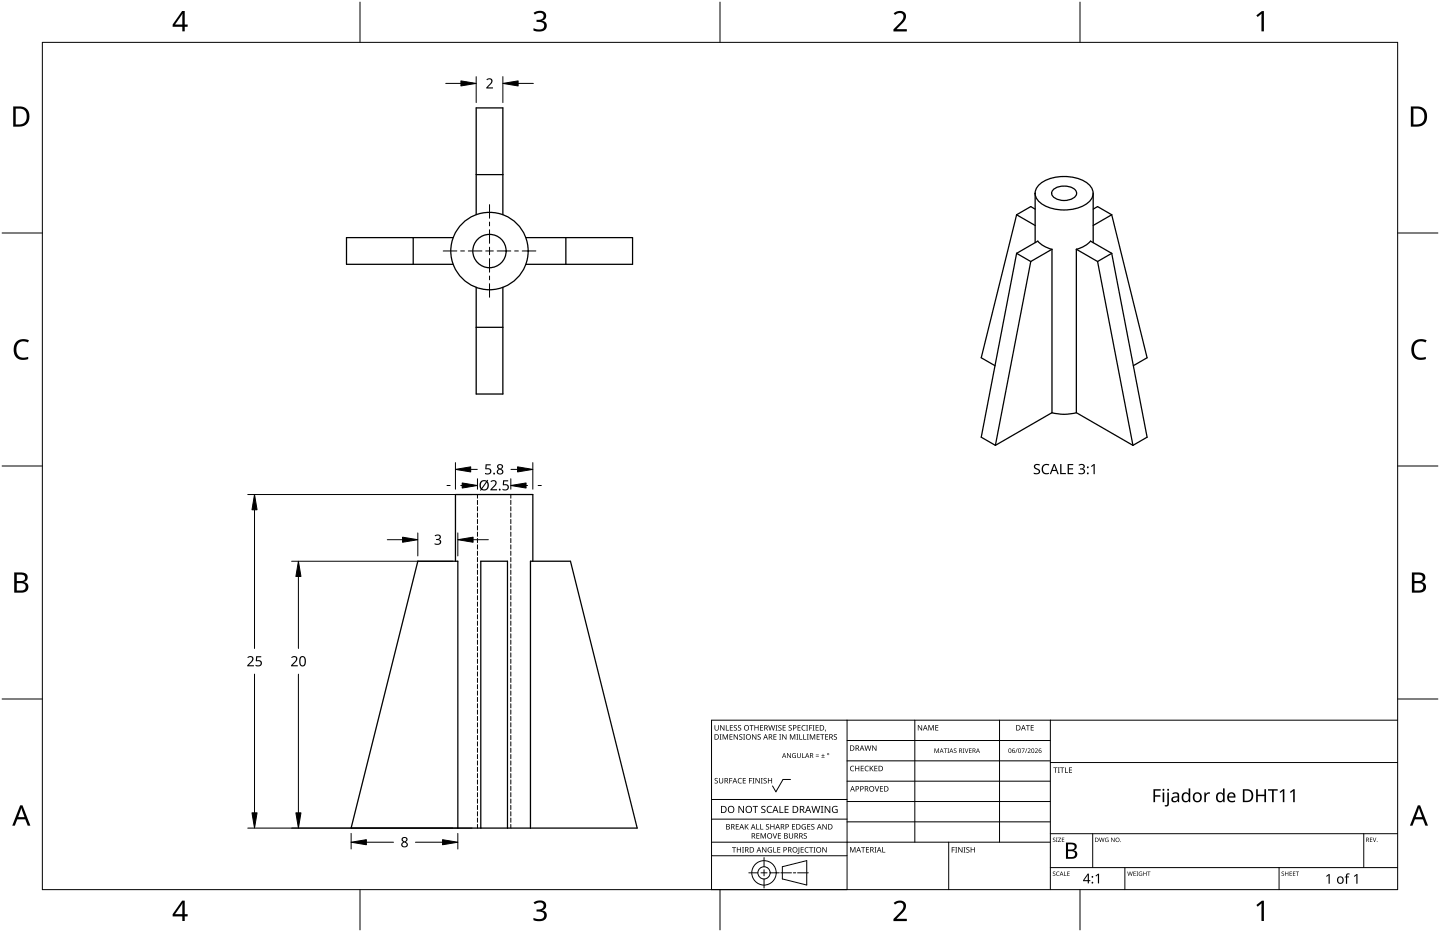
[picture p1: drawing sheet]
<svg xmlns="http://www.w3.org/2000/svg" width="432mm" height="279mm" viewBox="0 0 432 279" stroke-linecap="round" stroke-linejoin="round" font-family="sans-serif">
<g fill="none" stroke="#000" stroke-width=".3">
<path d="M143.2 148.3v1.1M143.2 150v1.3M143.2 151.9v1.3M143.2 153.8v1.3M143.2 155.7v1.3M143.2 157.6v1.3M143.2 159.5v1.3M153.2 148.3v1.1M153.2 150v1.3M153.2 151.9v1.3M153.2 153.8v1.3M153.2 155.7v1.3"/>
<path d="M153.2 157.6v1.3M153.2 159.5v1.3M143.2 161.4v1.3M143.2 163.3v1.3M143.2 165.2v1.3M143.2 167.1v1.3M143.2 169v1.3M143.2 170.9v1.3M143.2 172.9v1.2M143.2 174.8v1.2M143.2 176.7v1.2M143.2 178.6v1.2"/>
<path d="M153.2 161.4v1.3M153.2 163.3v1.3M153.2 165.2v1.3M153.2 167.1v1.3M153.2 169v1.3M153.2 170.9v1.3M153.2 172.9v1.2M153.2 174.8v1.2M153.2 176.7v1.2M153.2 178.6v1.2M143.2 180.5v1.2M143.2 182.4v1.2"/>
<path d="M143.2 184.3v1.3M143.2 186.2v1.3M143.2 188.1v1.3M143.2 190v1.3M143.2 191.9v1.3M143.2 193.8v1.3M143.2 195.7v1.3M143.2 197.6v1.3M143.2 199.5v1.3M153.2 180.5v1.2M153.2 182.4v1.2M153.2 184.3v1.3"/>
<path d="M153.2 186.2v1.3M153.2 188.1v1.3M153.2 190v1.3M153.2 191.9v1.3M153.2 193.8v1.3M153.2 195.7v1.3M153.2 197.6v1.3M153.2 199.5v1.3M143.2 201.4v1.3M143.2 203.3v1.3M143.2 205.2v1.3M143.2 207.1v1.3"/>
<path d="M143.2 209v1.3M143.2 211v1.2M143.2 212.9v1.2M143.2 214.8v1.2M143.2 216.7v1.2M143.2 218.6v1.2M153.2 201.4v1.3M153.2 203.3v1.3M153.2 205.2v1.3M153.2 207.1v1.3M153.2 209v1.3M153.2 211v1.2"/>
<path d="M153.2 212.9v1.2M153.2 214.8v1.2M153.2 216.7v1.2M153.2 218.6v1.2M143.2 220.5v1.2M143.2 222.4v1.3M143.2 224.3v1.3M143.2 226.2v1.3M143.2 228.1v1.3M143.2 230v1.3M143.2 231.9v1.3M143.2 233.8v1.3"/>
<path d="M143.2 235.7v1.3M143.2 237.6v1.3M143.2 239.5v1.3M153.2 220.5v1.2M153.2 222.4v1.3M153.2 224.3v1.3M153.2 226.2v1.3M153.2 228.1v1.3M153.2 230v1.3M153.2 231.9v1.3M153.2 233.8v1.3M153.2 235.7v1.3"/>
<path d="M153.2 237.6v1.3M153.2 239.5v1.3M143.2 241.4v1.3M143.2 243.3v1.3M143.2 245.2v1.3M143.2 247.1v1.2M153.2 241.4v1.3M153.2 243.3v1.3M153.2 245.2v1.3M153.2 247.1v1.2"/>
</g>
<g fill="none" stroke="#000" stroke-width=".38">
<path d="M150.8 52.3h-8M310.4 57.9v14.8M311.8 55.2a12.8 12.8 0 0 1 14.6 0 3.5 3.5 0 0 1-.7 6 13 13 0 0 1-13.9-.5 3.4 3.4 0 0 1 0-5.5zM315.7 57a5.4 5.4 0 0 1 6.8 0 1.66 1.66 0 0 1-1.1 2.6 5 5 0 0 1-6-1.2l-.1-.4zM327.8 57.9v14.8M123.9 71.2v8M135.9 71.2h-32v8h32M142.8 64.3v-32h8v32M157.7 71.2h32v8h-32M169.7 71.2v8M304.8 64.4l-10.6 42.9 4.2 2.3M304.8 64.4l5.6 3.2"/>
<path d="M304.8 76l4.3 2.4M304.8 76l-10.6 55.1 4.3 2.4M309.1 78.4l-10.6 55.1M310.4 62.7l-1.3-.8-4.3 2.5M311.2 72.3l1.4 1.2 2.8 1.3M311.2 72.3l-6.4 3.7M315.4 74.7v49l-16.9 9.8M315.4 74.7l-6.3 3.7M322.8 74.7l6.3 3.7M322.8 74.7v49l16.9 9.8M327 72.3l-1.4 1.2-2.9 1.3M327 72.3l6.4 3.7"/>
<path d="M327.8 62.7l1.3-.8 4.3 2.5M329.1 78.4l10.6 55.1M333.4 64.4l10.6 42.9-4.2 2.3M333.4 76l10.6 55.1-4.3 2.4M333.4 76l-4.3 2.4M333.4 64.4l-5.6 3.2M142.8 98.1h8M150.8 86.1v32h-8v-32M315.4 123.7l1.2 .3a14.8 14.8 0 0 0 6.1-.3M136.6 168.3v-20h23.2v20M137.3 248.3v-80h-12l-20 80h85.8l-20-80h-12v80M152.2 248.3v-80h-8v80"/>
<circle cx="146.8" cy="75.2" r="5"/>
<circle cx="146.8" cy="75.2" r="11.6"/>
</g>
<path d="M12.7 12.7h406.4v254h-406.4z" fill="none" stroke="#000" stroke-width=".3"/>
<path d="M107.9 .6v12.1M215.9 .6v12.1M323.8 .6v12.1M.6 69.9h12.1M419.1 69.9h12.1M.6 139.7h12.1M419.1 139.7h12.1M.6 209.6h12.1M419.1 209.6h12.1M107.9 266.7v12.1M215.9 266.7v12.1M323.8 266.7v12.1" fill="none" stroke="#000" stroke-width=".3"/>
<g fill="#000">
<path d="M160 3.9a2.36 2.36 0 0 1 3.7 .5 1.49 1.49 0 0 1-1.2 1.8 1.62 1.62 0 0 1 1.5 1.8 1.62 1.62 0 0 1-1.8 1.4l-2.2-.3v-.7a2.16 2.16 0 0 0 3.2-.5 1.23 1.23 0 0 0-1.7-1.3h-.6v-.7a1.55 1.55 0 0 0 2.1-1.1 1.51 1.51 0 0 0-2.6-.4zM268 4a2.07 2.07 0 0 1 2.1-.8 2.07 2.07 0 0 1 1.6 1.7 4 4 0 0 1-1.6 2.6l-1.2 1.2h3v.7h-4v-.6l1.6-1.6a2.6 2.6 0 0 0 1.2-2.9 1.64 1.64 0 0 0-2.3 .2zM376.7 4.6l1.7-1.3h.6v6.1h-.7v-5.3l-1.2 1zM4.9 102.5a3.4 3.4 0 0 1 3.8-.5l-.3 .7a2.3 2.3 0 0 0-2.7 .1 2.3 2.3 0 0 0-.8 2.5 2.15 2.15 0 0 0 3.2 1.8l.4-.1v.7a3 3 0 0 1-3.5-.4 3 3 0 0 1-.8-3.4zM424 102.5a3.4 3.4 0 0 1 3.8-.5l-.3 .7-1.6-.4a2.55 2.55 0 0 0-1.9 2.4 2.55 2.55 0 0 0 1.6 2.5l2-.2v.7a3 3 0 0 1-3.5-.4 3 3 0 0 1-.8-3.4zM160 270.6a2.36 2.36 0 0 1 3.7 .5 1.49 1.49 0 0 1-1.2 1.8 1.62 1.62 0 0 1 1.5 1.8 1.62 1.62 0 0 1-1.8 1.4l-2.2-.3v-.7a2.16 2.16 0 0 0 3.2-.5 1.23 1.23 0 0 0-1.7-1.3h-.6v-.7a1.55 1.55 0 0 0 2.1-1.1 1.51 1.51 0 0 0-2.6-.4zM268 270.7a2.07 2.07 0 0 1 2.1-.8 2.07 2.07 0 0 1 1.6 1.7 4 4 0 0 1-1.6 2.6l-1.2 1.2h3v.7h-4v-.6l1.6-1.6a2.6 2.6 0 0 0 1.2-2.9 1.64 1.64 0 0 0-2.3 .2zM376.7 271.3l1.7-1.3h.6v6.1h-.7v-5.3l-1.2 1z"/>
<path d="M54.6 3.3h.8v4.1h.9v.6h-.9v1.4h-.7v-1.4h-2.9v-.6zM54.7 4.1l-2.2 3.3h2.2z"/>
<path d="M4 31.9h1.8a3 3 0 0 1 3 3.1 3 3 0 0 1-3.1 3h-1.7zM4.7 32.6v4.7h.9a2.43 2.43 0 0 0 2.4-1.9 2.43 2.43 0 0 0-1.5-2.8z"/>
<path d="M423.1 31.9h1.8a3 3 0 0 1 3 3.1 3 3 0 0 1-3.1 3h-1.7zM423.8 32.6v4.7h.9a2.43 2.43 0 0 0 2.4-1.9 2.43 2.43 0 0 0-1.5-2.8z"/>
<path d="M4.3 171.6h1.7a1.71 1.71 0 0 1 2.3 1.8 1.39 1.39 0 0 1-1.1 1.1 1.64 1.64 0 0 1 1.3 2 1.64 1.64 0 0 1-2.1 1.2h-2.1zM5 174.8v2.2h1.3a1.15 1.15 0 0 0 1.4-1.1 1.15 1.15 0 0 0-1.5-1.1zM5 172.3v1.9h1.2a1.04 1.04 0 0 0 1.3-1.1 1.04 1.04 0 0 0-1.5-.8z"/>
<path d="M423.4 171.6h1.7a1.71 1.71 0 0 1 2.3 1.8 1.39 1.39 0 0 1-1.1 1.1 1.64 1.64 0 0 1 1.3 2 1.64 1.64 0 0 1-2.1 1.2h-2.1zM424.1 174.8v2.2h1.3a1.15 1.15 0 0 0 1.4-1.1 1.15 1.15 0 0 0-1.5-1.1zM424.1 172.3v1.9h1.2a1.04 1.04 0 0 0 1.3-1.1 1.04 1.04 0 0 0-1.5-.8z"/>
<path d="M6 241.4h.7l2.4 6.1h-.8l-.7-1.9h-2.4l-.7 1.9h-.8zM6.4 242.2l-1 2.8h2z"/>
<path d="M425.1 241.4h.7l2.4 6.1h-.8l-.7-1.9h-2.4l-.7 1.9h-.8zM425.5 242.2l-1 2.8h2z"/>
<path d="M54.6 270h.8v4.1h.9v.6h-.9v1.4h-.7v-1.4h-2.9v-.6zM54.7 270.8l-2.2 3.3h2.2z"/>
</g>
<g fill="none" stroke="#000" stroke-width=".3">
<path d="M254 215.9v50.8h-40.6v-50.8h205.7M274.3 215.9v36.6M299.7 215.9v36.6M315 215.9v50.8M213.4 239.7h40.6M237 233.7h-2.2l-2.1 3.7-1.1-1.8M254 222h61M254 228.1h61M254 234.2h61M315 228.6h104.1M213.4 256.5h40.6M213.4 252.5h101.6"/>
<path d="M213.4 245.6h40.6M229.1 257.1v2.7M234.6 259.8l7.3-1.8v7.3l-7.3-1.8zM254 240.3h61M254 246.4h61M284.5 252.5v14.2M315 249.9h104.1M327.7 249.9v10.2M408.9 249.9v10.2M224.5 261.7h2.8M228.2 261.7h1.8M229.1 260.7v1.9"/>
<path d="M229.1 263.5v2.7M230.9 261.7h2.8M234.1 261.7h3.2M237.9 261.7h.7M239.2 261.7h3.2M315 260.1h104.1M337.3 260.1v6.6M383.5 260.1v6.6"/>
<circle cx="229.1" cy="261.7" r="3.7"/>
<circle cx="229.1" cy="261.7" r="1.83"/>
</g>
<g fill="#000">
<path d="M214.3 217.4h.2v1a.42 .42 0 0 0 .4 .5 .42 .42 0 0 0 .4-.5v-1h.2v1a.62 .62 0 0 1-.6 .6 .62 .62 0 0 1-.6-.6zM215.9 217.4h.3l.8 1.3v-1.3h.2v1.6h-.2l-.9-1.3v1.3h-.2zM217.7 217.4h.2v1.4h.7v.2h-.9zM218.9 217.4h.9v.2h-.7v.5h.6v.1h-.6v.6h.7v.2h-.9zM220.1 217.5l.6-.1 .3 .1-.1 .1a.38 .38 0 0 0-.5-.1 .38 .38 0 0 0-.1 .5 .38 .38 0 0 0 .4 .2 .51 .51 0 0 1 .1 .8 .51 .51 0 0 1-.8-.2h.1a.41 .41 0 0 0 .6 .1 .41 .41 0 0 0 .1-.6 .41 .41 0 0 0-.5-.1zM221.4 217.5l.5-.1 .3 .1v.1a.38 .38 0 0 0-.5-.1 .38 .38 0 0 0-.2 .5 .38 .38 0 0 0 .5 .2 .51 .51 0 0 1 .1 .8 .51 .51 0 0 1-.8-.2h.1a.41 .41 0 0 0 .5 .1 .41 .41 0 0 0 .1-.6 .41 .41 0 0 0-.5-.1zM224.8 217.4h1.2v.2h-.5v1.4h-.2v-1.4h-.5zM226.2 217.4h.2v.7h.9v-.7h.2v1.6h-.2v-.7h-.9v.7h-.2zM227.9 217.4h.9v.2h-.7v.5h.7v.1h-.7v.6h.7v.2h-.9zM230.4 217.4h.2l.3 1.4 .4-1.4h.2l.4 1.4 .3-1.4h.2l-.4 1.6h-.2l-.4-1.4-.4 1.4h-.2zM232.6 217.4h.5l-.2 .2v1.2l.2 .2h-.5l.1-.2v-1.2zM233.4 217.5l.6-.1 .3 .1v.1a.38 .38 0 0 0-.5-.1 .38 .38 0 0 0-.2 .5 .38 .38 0 0 0 .5 .2 .51 .51 0 0 1 .1 .8 .51 .51 0 0 1-.9-.2h.2a.41 .41 0 0 0 .5 .1 .41 .41 0 0 0 .1-.6 .41 .41 0 0 0-.5-.1z"/>
<path d="M234.7 217.4h.9v.2h-.7v.5h.7v.1h-.7v.6h.7v.2h-.9zM236.5 217.5l.6-.1 .3 .1v.1a.38 .38 0 0 0-.5-.1 .38 .38 0 0 0-.2 .5 .38 .38 0 0 0 .5 .2 .51 .51 0 0 1 .1 .8 .51 .51 0 0 1-.9-.2h.2a.41 .41 0 0 0 .5 .1 .41 .41 0 0 0 .1-.6 .41 .41 0 0 0-.5-.1zM239.2 217.4h.9v.2h-.7v.5h.6v.1h-.6v.6h.7v.2h-.9zM240.5 217.6l.6-.2 .5 .1-.1 .1a.65 .65 0 0 0-1 .6 .65 .65 0 0 0 1 .6 .77 .77 0 0 1-1.1-.1 .77 .77 0 0 1 .1-1.1zM241.7 217.4h.6l-.2 .2v1.2l.2 .2h-.6l.2-.2v-1.2zM242.6 217.4h.9v.2h-.7v.5h.7v.2h-.7v.7h-.2zM243.7 217.4h.6l-.2 .2v1.2l.2 .2h-.6l.2-.2v-1.2zM244.6 217.4h.9v.2h-.7v.5h.6v.1h-.6v.6h.7v.2h-.9zM247.5 218.7l.2 .1-.3 .5zM275.2 217.4h.3l.8 1.3v-1.3h.2v1.6h-.2l-.9-1.4v1.4h-.2zM278.4 217.4h.3l.5 1.3 .5-1.3h.3v1.6h-.2v-1.4l-.7 1.4-.5-1.4v1.4h-.2zM280.5 217.4h.9v.1h-.7v.6h.6v.1h-.6v.6h.7v.2h-.9z"/>
<path d="M307.6 217.4h1.2v.1h-.5v1.5h-.2v-1.5h-.5zM309.1 217.4h.9v.1h-.7v.6h.6v.1h-.6v.6h.7v.2h-.9zM214.4 233.4l.5-.2 .3 .1v.2a.38 .38 0 0 0-.5-.2 .38 .38 0 0 0-.2 .5 .38 .38 0 0 0 .5 .2l.3 .3-.2 .5-.6 .1-.2-.1 .1-.2a.41 .41 0 0 0 .5 .1 .41 .41 0 0 0 .1-.5 .41 .41 0 0 0-.5-.2zM215.8 220.1h.6l-.2 .2v1.3l.2 .1h-.6l.2-.1v-1.3zM215.6 233.2h.2v1.1a.42 .42 0 0 0 .4 .4 .42 .42 0 0 0 .4-.4v-1.1h.2v1.1a.62 .62 0 0 1-.6 .6 .62 .62 0 0 1-.6-.6zM216.7 220.1h.3l.5 1.3 .5-1.3h.3v1.6h-.2v-1.4l-.7 1.4-.5-1.4v1.4h-.2zM218.7 233.2h.9v.2h-.7v.6h.6v.2h-.6v.7h-.2zM218.7 220.1h1v.2h-.7v.5h.6v.2h-.6v.6h.7v.1h-1zM220 220.1h.2l.9 1.4v-1.4h.2v1.6h-.2l-.9-1.3v1.3h-.2zM221.4 233.4l.6-.2 .5 .1-.1 .2a.66 .66 0 0 0-1 .6 .66 .66 0 0 0 1 .5 .77 .77 0 0 1-1.1-.1 .77 .77 0 0 1 .1-1.1zM221.7 220.3l.6-.2 .3 .1-.1 .2a.38 .38 0 0 0-.5-.2 .38 .38 0 0 0-.1 .5 .38 .38 0 0 0 .5 .2l.2 .3-.1 .4-.7 .1h-.2l.1-.2a.41 .41 0 0 0 .6 .1 .41 .41 0 0 0 .1-.5 .41 .41 0 0 0-.5-.2zM222.8 220.1h.6l-.2 .2v1.3l.2 .1h-.6l.2-.1v-1.3z"/>
<path d="M222.7 233.2h.9v.2h-.7v.5h.7v.2h-.7v.6h.7v.2h-.9zM224.6 233.2h.9v.2h-.7v.6h.7v.2h-.7v.7h-.2zM225.6 233.2h.6l-.2 .2v1.3l.2 .2h-.6l.2-.2v-1.3zM225.5 220.1h.3l.8 1.4v-1.4h.2v1.6h-.2l-.9-1.3v1.3h-.2zM226.5 233.2h.3l.8 1.4v-1.4h.2v1.7h-.2l-.9-1.4v1.4h-.2zM227.2 220.3l.6-.2 .3 .1v.2a.38 .38 0 0 0-.5-.2 .38 .38 0 0 0-.2 .5 .38 .38 0 0 0 .5 .2l.2 .3-.1 .4-.7 .1h-.2l.1-.2a.41 .41 0 0 0 .6 .1 .41 .41 0 0 0 .1-.5 .41 .41 0 0 0-.5-.2zM228.1 233.2h.6l-.2 .2v1.3l.2 .2h-.6l.2-.2v-1.3zM229 233.4l.6-.2 .3 .1-.1 .2a.38 .38 0 0 0-.5-.2 .38 .38 0 0 0-.1 .5 .38 .38 0 0 0 .5 .2l.2 .3-.1 .5-.7 .1-.2-.1 .1-.2a.41 .41 0 0 0 .6 .1 .41 .41 0 0 0 .1-.5 .41 .41 0 0 0-.5-.2zM230.3 233.2h.2v.7h.8v-.7h.2v1.7h-.2v-.8h-.8v.8h-.2zM231.9 220.1h.9v.2h-.7v.5h.7v.2h-.7v.6h.7v.1h-.9zM233.7 220.1h.5l-.2 .2v1.3l.2 .1h-.5l.1-.1v-1.3zM234.6 220.1h.2l.9 1.4-.1-1.4h.2v1.6h-.2l-.9-1.3v1.3h-.1z"/>
<path d="M236 225.8h.2l.8 1.2v-1.2h.2v1.4h-.3l-.7-1.2v1.2h-.2zM236.9 220.1h.3l.5 1.3 .5-1.3h.3v1.6h-.2v-1.4l-.7 1.4-.6-1.4 .1 1.4h-.2zM237.7 226l.5-.2h.5l-.2 .2a.6 .6 0 0 0-.8 .5 .6 .6 0 0 0 .8 .6v-.5l-.3-.1h.5v.7a.8 .8 0 0 1-1.1-.2 .8 .8 0 0 1 .1-1zM238.8 220.1h.6l-.2 .2v1.3l.2 .1h-.6l.2-.1v-1.3zM239.7 220.1h.2v1.5h.7v.1h-.9zM239 225.8h.2v.9a.38 .38 0 0 0 .4 .4 .38 .38 0 0 0 .4-.4v-.9h.1v.9a.56 .56 0 0 1-.5 .5 .56 .56 0 0 1-.6-.5zM240.5 225.8h.2v1.3h.6v.1h-.8zM240.9 220.1h.2v1.5h.7v.1h-.9zM241.9 220.1h.6l-.2 .2v1.3l.2 .1h-.6l.2-.1v-1.3zM242.8 220.1h.3l.5 1.3 .6-1.3h.3v1.6h-.3l.1-1.4-.8 1.4-.5-1.4v1.4h-.2zM244.6 226.6l1 .2zM244.6 226.2l1 .2z"/>
<path d="M244.9 220.1h.9v.2h-.7v.5h.7v.2h-.7v.6h.7v.1h-.9zM246.3 227.1l1 .1zM246 220.1h1.2v.2h-.5v1.4h-.2v-1.4h-.5zM246.7 226l.2 .4h.4l-.4 .2v.4l-.2-.4h-.4l.4-.2zM247.4 220.1h.9v.2h-.7v.5h.7v.2h-.7v.6h.7v.1h-.9zM250.1 220.3l.5-.2 .4 .1-.1 .2a.38 .38 0 0 0-.5-.2 .38 .38 0 0 0-.2 .5 .38 .38 0 0 0 .5 .2l.3 .3-.1 .4-.7 .1h-.2l.1-.2a.41 .41 0 0 0 .5 .1 .41 .41 0 0 0 .2-.5 .41 .41 0 0 0-.6-.2zM255.1 229.8l.6-.2 .4 .1-.1 .1a.66 .66 0 0 0-.9 .6 .66 .66 0 0 0 1 .6 .77 .77 0 0 1-1.1-.1 .77 .77 0 0 1 .1-1.1zM256.4 229.6h.2v.7h.9v-.7h.2v1.6h-.2v-.8h-.9v.8h-.2zM258.1 229.6h.9v.2h-.7v.5h.7v.1h-.7v.6h.7v.2h-.9zM259.5 229.8l.6-.2 .4 .1-.1 .1a.66 .66 0 0 0-.9 .6 .66 .66 0 0 0 .9 .6 .77 .77 0 0 1-1.1-.1 .77 .77 0 0 1 .2-1.1zM259.2 223.5h.2l.4 1.3 .3-1.3h.3l.3 1.3 .4-1.3h.2l-.5 1.6h-.2l-.4-1.4-.3 1.4h-.2zM260.8 229.6h.2v.8l.7-.8h.3l-.7 .7 .7 .9h-.3l-.5-.8-.2 .8h-.2z"/>
<path d="M262.3 235.7h.2l.5 1.4 .4-1.4h.2l-.5 1.6h-.2zM261.5 223.5h.3l.8 1.3v-1.3h.2v1.6h-.2l-.9-1.4v1.4h-.2zM262.2 229.6h.9v.2h-.7v.5h.7v.1h-.7v.6h.7v.2h-.9zM263.9 235.7h.9v.2h-.7v.5h.6v.1h-.6v.6h.7v.2h-.9zM280.2 224.4h.3l.4 1.1 .4-1.1h.3v1.3h-.2v-1.2l-.6 1.2-.4-1.2v1.2h-.2zM283 224.4h1l-.4 .1v1.2h-.2v-1.2zM284.1 224.4h.5l-.2 1.2 .2 .1h-.5l.2-.1zM286.1 224.5l.4-.2 .3 .3a.33 .33 0 0 0-.5-.1 .33 .33 0 0 0-.1 .4 .33 .33 0 0 0 .5 .2l.1 .2-.1 .3-.6 .1-.1-.2a.33 .33 0 0 0 .5 .2 .33 .33 0 0 0 0-.5l-.5-.3zM288.7 224.4h.5l-.2 1.2 .2 .1h-.5l.1-.1zM289.3 224.4h.1l.4 1.1 .4-1.1h.2l-.5 1.3h-.2zM290.6 224.4h.7l-.5 .1v.4h.5l-.5 .2v.5l.5 .1h-.7zM305 224.4h.1l-.6 1.3z"/>
<path d="M306.3 224.4h1l-.6 1.3h-.2l.6-1.2zM307.9 224.4h.1l-.6 1.3zM308.2 224.5a.49 .49 0 0 1 .8 .1 .49 .49 0 0 1-.4 .7l-.2 .3 .6 .1h-.9l.4-.5a.37 .37 0 0 0 .4-.5 .37 .37 0 0 0-.6-.1zM310.3 224.5a.49 .49 0 0 1 .8 .1 .49 .49 0 0 1-.3 .7l-.3 .3 .7 .1h-.9l.4-.5a.37 .37 0 0 0 .4-.5 .37 .37 0 0 0-.7-.1zM315.9 230.1h1.2v.1h-.5v1.5h-.2v-1.5h-.5zM317.2 230.1h.6l-.2 .1v1.3l.2 .2h-.6l.2-.2v-1.3zM317.9 230.1h1.2v.1h-.5v1.5h-.2v-1.5h-.5zM319.4 230.1h.2v1.4h.7v.2h-.9zM320.5 230.1h.9v.1h-.7v.6h.7v.1h-.7v.6h.7v.2h-.9zM361.1 237.6h.4l.1 .5 .5-.5 .7-.1v.5h-.7l-.4 .4-.1 2.1h-.5zM219.5 254h1.2v.1h-.5v1.5h-.2v-1.5h-.5zM220.6 247.1h.9v.1h-.7v.5h.7v.2h-.7v.6h.7v.2h-.9z"/>
<path d="M221 254h.2v.6h.8v-.6h.2v1.6h-.2v-.8h-.8v.8h-.2zM221.4 241.6h.3l1.2 1.8-.1-1.8h.3v2.1h-.3l-1.1-1.7v1.7h-.3zM222.5 254h.6l-.2 .1v1.3l.2 .2h-.6l.2-.2v-1.3zM223.3 247.1h.2v.8l.8-.8h.2l-.6 .7 .6 .9h-.2l-.6-.8-.2 .8h-.2zM225.7 241.6h1.6v.2h-.7v1.9h-.2v-1.9h-.7zM226.8 247.1h.2v1.4h.7v.2h-.9zM226.8 249.8h.9v.2h-.7v.5h.7v.1h-.7v.6h.7v.2h-.9zM228 247.1h.2v1.4h.7v.2h-.9zM228.1 249.8h.3l.5 1.3 .5-1.3h.3v1.6h-.2v-1.4l-.7 1.4-.5-1.4v1.4h-.2zM228.4 241.8l.4-.2 .7 .1-.2 .2a.44 .44 0 0 0-.8 .1 .44 .44 0 0 0 .6 .6h.1a.66 .66 0 0 1 .3 1 .66 .66 0 0 1-1 .1l-.3-.1v-.2l.3 .1a.47 .47 0 0 0 .8-.3 .47 .47 0 0 0-.6-.5l-.4-.4zM228.5 254h.3l.8 1.3v-1.3h.2v1.6h-.2l-.9-1.4v1.4h-.2zM229.7 247.2l.6-.2 .3 .1v.2a.38 .38 0 0 0-.5-.1 .38 .38 0 0 0-.2 .4 .38 .38 0 0 0 .5 .2l.3 .3-.2 .5-.7 .1-.2-.1 .2-.1a.41 .41 0 0 0 .5 0 .41 .41 0 0 0 .1-.5 .41 .41 0 0 0-.5-.2z"/>
<path d="M230.2 241.9l.5-.3 .8 .1-.1 .2-.5-.1a.86 .86 0 0 0-.7 1.1 .86 .86 0 0 0 1.2 .5v.3a1.1 1.1 0 0 1-1.4-.4 1.1 1.1 0 0 1 .2-1.4zM230.4 254.2l.7-.3 .4 .1-.1 .2a.67 .67 0 0 0-1 .5 .67 .67 0 0 0 .9 .7v-.5h-.4v-.2h.6v.8a.88 .88 0 0 1-1.2-.2 .88 .88 0 0 1 .1-1.1zM231.7 249.8h.2l.5 1.4 .4-1.4h.2l-.5 1.6h-.2zM231.9 254h.2v1.4h.7v.2h-.9zM231 247.1h.2v.6h.8v-.6h.2v1.6h-.2v-.8h-.8v.8h-.2zM233.7 241.6h.3v1.9h.9v.2h-1.2zM233.1 254h.9v.1h-.7v.5h.6v.2h-.6v.6h.7v.2h-.9zM233.3 249.8h.9v.2h-.7v.5h.6v.1h-.6v.6h.7v.2h-.9zM235.3 241.6h1.2v.2h-1v.7h.9v.2h-.9v.8h1v.2h-1.2zM236.6 249.8h.2v1a.42 .42 0 0 0 .4 .4 .42 .42 0 0 0 .4-.4v-1h.2v1a.62 .62 0 0 1-.6 .6 .62 .62 0 0 1-.6-.6zM237.5 247.1h.9v.1h-.7v.5h.7v.2h-.7v.6h.7v.2h-.9zM239.5 254h.2v1.7l-.5 .3-.1-.2 .4-.2z"/>
<path d="M240.1 254h.9v.1h-.7v.5h.7v.2h-.7v.6h.7v.2h-.9zM240.6 247.3l.7-.3 .4 .1-.1 .2a.67 .67 0 0 0-1 .5 .67 .67 0 0 0 .9 .7v-.5h-.4v-.2h.6v.8a.88 .88 0 0 1-1.2-.2 .88 .88 0 0 1 .1-1.1zM241.1 249.9l.5-.1h.3v.2a.38 .38 0 0 0-.5-.1 .38 .38 0 0 0-.2 .5 .38 .38 0 0 0 .5 .2 .53 .53 0 0 1 .2 .8 .53 .53 0 0 1-.9 0l.1-.2a.41 .41 0 0 0 .5 .1 .41 .41 0 0 0 .1-.6 .41 .41 0 0 0-.5-.1zM241.5 254.2l.6-.3 .4 .1-.1 .2a.65 .65 0 0 0-.9 .6 .65 .65 0 0 0 .9 .6 .77 .77 0 0 1-1.1-.1 .77 .77 0 0 1 .2-1.1zM242.1 247.1h.9v.1h-.7v.5h.6v.2h-.6v.6h.7v.2h-.9zM242.6 254h1.2v.1h-.5v1.5h-.2v-1.5h-.5zM243.3 247.2l.6-.2 .3 .1-.1 .2a.38 .38 0 0 0-.5-.1 .38 .38 0 0 0-.1 .4 .38 .38 0 0 0 .5 .2l.2 .3-.1 .5-.7 .1-.2-.1 .1-.1a.41 .41 0 0 0 .6 0 .41 .41 0 0 0 .1-.5 .41 .41 0 0 0-.5-.2zM243.9 254h.6l-.2 .1v1.3l.2 .2h-.6l.2-.2v-1.3zM243.3 241.6h.3l.4 1.8 .5-1.8h.3l.5 1.8 .4-1.8h.3l-.6 2.1h-.3l-.5-1.8-.5 1.8h-.2zM246.1 241.6h.8l-.3 .2v1.7l.3 .2h-.8l.3-.2v-1.7zM246.6 254h.2l.9 1.3v-1.3h.2v1.6h-.3l-.8-1.4v1.4h-.2zM246.6 247.1h.2l.9 1.3v-1.3h.2v1.6h-.2l-.9-1.4v1.4h-.2z"/>
<path d="M247.3 241.6h.3l1.1 1.8v-1.8h.3v2.1h-.3l-1.2-1.7v1.7h-.2zM249.7 241.9l1-.3 .5 .1-.1 .2a.87 .87 0 0 0-1.4 .7 .87 .87 0 0 0 1.2 .9v-.7h-.4v-.2h.7v1a1.15 1.15 0 0 1-1.5-.2 1.15 1.15 0 0 1 0-1.5zM254.9 253.9h.3l.5 1.4 .5-1.4h.3v1.7h-.2v-1.5l-.7 1.5-.5-1.5v1.5h-.2zM258.2 253.9h1.2v.2h-.5v1.5h-.2v-1.5h-.5zM259.7 253.9h.9v.2h-.7v.5h.6v.2h-.6v.6h.7v.2h-.9zM262.2 253.9h.6l-.2 .2v1.3l.2 .2h-.6l.2-.2v-1.3zM264.6 253.9h.2v1.5h.7v.2h-.9zM285.4 254h.9v.1h-.7v.6h.6v.2h-.6v.7h-.2zM286.4 254h.6l-.2 .1v1.3l.2 .2h-.6l.2-.2v-1.3zM287.3 254h.3l.8 1.3v-1.3h.2v1.6h-.2l-.9-1.4v1.4h-.2zM288.9 254h.6l-.2 .1v1.3l.2 .2h-.6l.2-.2v-1.3zM289.8 254.1l.6-.2 .3 .1-.1 .2a.38 .38 0 0 0-.5-.1 .38 .38 0 0 0-.1 .5 .38 .38 0 0 0 .5 .1l.2 .3-.1 .5-.7 .1-.2-.1 .1-.1a.41 .41 0 0 0 .6 0 .41 .41 0 0 0 .1-.5 .41 .41 0 0 0-.5-.2z"/>
<path d="M291.1 254h.2v.6h.8v-.6h.2v1.6h-.2v-.8h-.8v.8h-.2zM315.8 251.2l.4-.1 .2 .2a.32 .32 0 0 0-.4-.1 .32 .32 0 0 0-.1 .5 .32 .32 0 0 0 .4 .1 .41 .41 0 0 1 0 .6 .41 .41 0 0 1-.6-.2 .31 .31 0 0 0 .5 .2 .31 .31 0 0 0 0-.5l-.5-.3zM316.7 251.1h.4l-.1 .2 .1 1.1h-.4l.1-.1zM317.3 251.1h.9l-.7 1.2 .7 .1h-.9l.7-1.1zM318.4 251.1h.7l-.5 .2v.4h.5l-.5 .1v.5l.5 .1h-.7zM329.6 251.1h.1l.3 1.1 .3-1.1h.2l.3 1.1 .2-1.1h.2l-.3 1.3h-.2l-.3-1.1-.3 1.1h-.2zM331.5 251.3l.9-.1-.2 .1a.53 .53 0 0 0-.7 .5 .53 .53 0 0 0 .7 .5v-.4l-.2-.2h.4v.7a.71 .71 0 0 1-.9-.2 .71 .71 0 0 1 0-.9zM333.2 251.1l.9 1.1v-1.1h.1v1.3l-.9-1.1-.1 1.1zM345.9 236.6h2.1v.4h-1.6v1.4h1.5v.4h-1.5v1.7h-.5zM348.6 237.6h.5v2.9h-.5zM350 237.6h.5v3.3a.75 .75 0 0 1-.8 .9l-.4-.1v-.4l.5 .1 .2-.4zM376.7 236.6h.5v1.6h1.9v-1.6h.5v3.9h-.5v-1.8h-1.9v1.8h-.5z"/>
<path d="M380.2 236.6h2.9v.4h-1.2v3.5h-.5v-3.5h-1.2zM383.7 237.4l1-.8h.4v3.9h-.4v-3.4l-.8 .6zM386.8 237.4l1-.8h.4v3.9h-.4v-3.4l-.8 .6zM410.8 251.1h.7l-.5 .2v.4h.5l-.5 .1v.5l.5 .1h-.7zM411.6 251.1h.2l.4 1.1 .3-1.1h.2l-.4 1.3zM315.8 261.4l.4-.1 .2 .2a.32 .32 0 0 0-.4-.1 .32 .32 0 0 0-.1 .4 .32 .32 0 0 0 .4 .1 .41 .41 0 0 1 0 .7 .41 .41 0 0 1-.6-.2 .31 .31 0 0 0 .5 .1 .31 .31 0 0 0 0-.5l-.5-.2zM316.9 261.4l.4-.1h.4l-.1 .2a.52 .52 0 0 0-.8 .5 .52 .52 0 0 0 .8 .4 .61 .61 0 0 1-.9-.1 .61 .61 0 0 1 .2-.9zM319.1 261.3h.1v1.1l.6 .2h-.7zM320 261.3h.7l-.5 .1v.4h.5l-.5 .2v.4l.5 .2h-.7zM328.5 262.5l1.1-.6v2.9h-.4v-2.5l-.5 .5zM338 261.3h.2l.3 1.1 .3-1.1h.1l.3 1.1 .3-1.1h.2l-.4 1.3h-.1l-.3-1.1-.4 1.1h-.1zM339.9 261.3h.7l-.6 .1v.4h.6l-.6 .2v.4l.6 .2h-.7z"/>
<path d="M340.8 261.3h.5l-.2 .1 .2 1.2h-.5l.1-.1zM341.6 261.4l.9-.1-.2 .1a.53 .53 0 0 0-.7 .6 .53 .53 0 0 0 .7 .4v-.4l-.2-.1h.4v.6a.71 .71 0 0 1-.9-.1 .71 .71 0 0 1 0-1zM342.8 261.3h.2v.5h.7v-.5h.1v1.3h-.1v-.6h-.7v.6h-.2zM344 261.3h1l-.4 .1v1.2h-.2v-1.2zM384.3 261.4l.5-.1 .2 .2a.32 .32 0 0 0-.4-.1 .32 .32 0 0 0-.1 .4 .32 .32 0 0 0 .4 .1 .41 .41 0 0 1 0 .7 .41 .41 0 0 1-.6-.2 .31 .31 0 0 0 .4 .1 .31 .31 0 0 0 .1-.5l-.5-.2zM385.3 261.3h.2v.5h.7v-.5h.1v1.3h-.1v-.6h-.7v.6h-.2zM386.7 261.3h.7l-.5 .1v.4h.5l-.5 .2v.4l.5 .2h-.7zM387.7 261.3h.7l-.5 .1v.4h.5l-.5 .2v.4l.5 .2h-.7zM388.5 261.3h1l-.4 .1v1.2h-.1v-1.2zM397.6 262.6l1.1-.6v2.9h-.3v-2.5l-.6 .5zM403.8 262l.9-.1-.1 .3-.5-.1-.1 .3v.4h.5v.2h-.5v1.9h-.4v-1.9h-.4l.4-.3zM406 262.6l1.1-.6v2.9h-.4v-2.5l-.5 .5z"/>
<path d="M223 218.2a.81 .81 0 0 1 1.6 0 .81 .81 0 0 1-1.6 0zM223.5 217.7a.62 .62 0 0 0-.1 1 .62 .62 0 0 0 1-.2v-.1a.58 .58 0 0 0-.2-.7 .58 .58 0 0 0-.7 0z"/>
<path d="M229.2 217.4h.4a.47 .47 0 0 1 .6 .3 .47 .47 0 0 1-.3 .6l.4 .7h-.2l-.4-.7h-.3v.7h-.2zM229.4 217.6v.6h.2a.31 .31 0 0 0 .4-.3 .31 .31 0 0 0-.4-.3z"/>
<path d="M237.8 217.4h.7l.3 .4-.1 .4-.7 .2v.6h-.2zM238 217.6v.6a.39 .39 0 0 0 .6-.3 .39 .39 0 0 0-.6-.3z"/>
<path d="M245.8 217.4h.5a.73 .73 0 0 1 .8 .8 .75 .75 0 0 1-.8 .8h-.5zM246 217.6v1.2h.3a.58 .58 0 0 0 .6-.6l-.2-.5z"/>
<path d="M277.4 217.4h.1l.7 1.6h-.2l-.2-.5h-.7l-.2 .5h-.2zM277.4 217.6l-.2 .7h.5z"/>
<path d="M304.7 217.4h.5a.81 .81 0 0 1 .8 .8 .81 .81 0 0 1-.8 .8h-.5zM304.9 217.5v1.3h.2a.64 .64 0 0 0 .7-.6 .64 .64 0 0 0-.6-.7z"/>
<path d="M306.8 217.4h.2l.6 1.6h-.2l-.2-.5h-.7l-.1 .5h-.2zM306.9 217.6l-.3 .7h.5z"/>
<path d="M214.3 220.1h.5a.81 .81 0 0 1 .8 .9 .81 .81 0 0 1-.9 .7h-.4zM214.5 220.3v1.3h.2a.64 .64 0 0 0 .6-.7 .64 .64 0 0 0-.6-.6z"/>
<path d="M217.3 233.2h.4a.47 .47 0 0 1 .6 .4 .47 .47 0 0 1-.3 .5l.4 .8h-.2l-.4-.7h-.3v.7h-.2zM217.5 233.4v.6h.2a.31 .31 0 0 0 .4-.3 .31 .31 0 0 0-.4-.3z"/>
<path d="M220.3 233.2h.2l.6 1.7h-.2l-.2-.5h-.7l-.2 .5h-.2zM220.4 233.4l-.3 .8h.5z"/>
<path d="M223.5 220.9a.85 .85 0 0 1 1.7 0 .85 .85 0 0 1-1.7 0zM224 220.4l-.1 .5a.6 .6 0 0 0 .7 .6 .6 .6 0 0 0 .5-.7 .6 .6 0 0 0-.8-.5z"/>
<path d="M229.5 220.1h.2l.6 1.6h-.2l-.2-.5h-.7l-.1 .5h-.2zM229.6 220.3l-.3 .8h.5z"/>
<path d="M230.5 220.1h.5a.47 .47 0 0 1 .5 .3 .47 .47 0 0 1-.3 .6l.5 .7h-.3l-.4-.6h-.3v.6h-.2zM230.7 220.3v.6h.3a.31 .31 0 0 0 .3-.3 .31 .31 0 0 0-.3-.3z"/>
<path d="M235.1 225.8l.7 1.4-.4-.4h-.5l-.4 .4zM235.1 226l-.2 .6h.5z"/>
<path d="M242 225.8l.7 1.4-.4-.4h-.5l-.4 .4zM242 226l-.2 .6h.5z"/>
<path d="M242.9 225.8h.4a.42 .42 0 0 1 .5 .3 .42 .42 0 0 1-.3 .5l.4 .6h-.2l-.3-.6h-.3v.6h-.2zM243.1 225.9v.6h.2a.28 .28 0 0 0 .3-.3 .28 .28 0 0 0-.3-.3z"/>
<path d="M248 226.1a.31 .31 0 0 1 .6 0 .31 .31 0 0 1-.6 0zM248.1 226.1a.2 .2 0 0 0 .4 0 .2 .2 0 0 0-.4 0z"/>
<path d="M248.7 220.1h.4a.47 .47 0 0 1 .6 .3 .47 .47 0 0 1-.3 .6l.4 .7h-.2l-.4-.6h-.3v.6h-.2zM248.9 220.3v.6h.2a.31 .31 0 0 0 .4-.3 .31 .31 0 0 0-.4-.3z"/>
<path d="M255.5 235.7h.2l.7 1.6h-.3l-.2-.5h-.6l-.2 .5h-.2zM255.6 235.9l-.2 .7h.5z"/>
<path d="M254.9 223.5h.5a.81 .81 0 0 1 .8 .8 .81 .81 0 0 1-.8 .8h-.5zM255.1 223.6v1.3h.2a.64 .64 0 0 0 .7-.6 .64 .64 0 0 0-.6-.7z"/>
<path d="M256.6 223.5h.4a.47 .47 0 0 1 .6 .3 .47 .47 0 0 1-.3 .6l.4 .7h-.2l-.4-.7h-.3v.7h-.2zM256.8 223.6v.6h.2a.31 .31 0 0 0 .4-.3 .31 .31 0 0 0-.4-.3z"/>
<path d="M256.6 235.7h.4a.54 .54 0 0 1 .6 .6 .54 .54 0 0 1-.8 .4v.6h-.2zM256.8 235.9v.6a.39 .39 0 0 0 .6-.3 .39 .39 0 0 0-.6-.3z"/>
<path d="M257.9 235.7h.5a.54 .54 0 0 1 .6 .6 .54 .54 0 0 1-.8 .4v.6h-.3zM258.2 235.9v.6a.39 .39 0 0 0 .6-.3 .39 .39 0 0 0-.6-.3z"/>
<path d="M258.4 223.5h.2l.6 1.6h-.2l-.2-.5h-.7l-.1 .5h-.2zM258.5 223.7l-.3 .7h.5z"/>
<path d="M259.3 235.7h.5a.47 .47 0 0 1 .5 .3 .47 .47 0 0 1-.3 .6l.5 .7h-.3l-.4-.7h-.3v.7h-.2zM259.5 235.9v.6h.3a.31 .31 0 0 0 .3-.4 .31 .31 0 0 0-.3-.2z"/>
<path d="M260.5 236.5a.81 .81 0 0 1 1.6 0 .81 .81 0 0 1-1.6 0zM260.9 236.5a.6 .6 0 0 0 1.2 0 .6 .6 0 0 0-1.2 0z"/>
<path d="M263.5 229.6h.5a.81 .81 0 0 1 .8 .8 .81 .81 0 0 1-.9 .8h-.4zM263.7 229.8v1.2h.2a.57 .57 0 0 0 .6-.6l-.2-.5z"/>
<path d="M265.1 235.7h.5a.73 .73 0 0 1 .8 .8 .75 .75 0 0 1-.8 .8h-.5zM265.3 235.9v1.2h.2a.58 .58 0 0 0 .7-.6l-.2-.5z"/>
<path d="M282.3 224.4l.7 1.3-.4-.4h-.5l-.4 .4zM282.3 224.5l-.2 .7h.5z"/>
<path d="M285.2 224.4l.7 1.3-.4-.4h-.5l-.3 .4zM285.3 224.5l-.2 .7h.4z"/>
<path d="M287.6 224.4h.4a.39 .39 0 0 1 .5 .2 .39 .39 0 0 1-.3 .5l.4 .6-.5-.5h-.3v.5h-.2zM287.8 224.5v.5h.2a.26 .26 0 0 0 .3-.2 .26 .26 0 0 0-.3-.3z"/>
<path d="M291.6 224.4h.4a.39 .39 0 0 1 .5 .2 .39 .39 0 0 1-.3 .5l.4 .6-.5-.5h-.3v.5h-.2zM291.8 224.5v.5h.2a.26 .26 0 0 0 .3-.2 .26 .26 0 0 0-.3-.3z"/>
<path d="M293.2 224.4l.7 1.3-.4-.4h-.5l-.4 .4zM293.2 224.5l-.2 .7h.5z"/>
<path d="M302.5 224.4h.5l.2 .3v.7l-.2 .3h-.4l-.2-.3zM302.6 224.6l-.1 .4a.34 .34 0 0 0 .3 .6 .34 .34 0 0 0 .3-.6l-.1-.4z"/>
<path d="M303.7 224.5l.6-.1-.5 .2-.2 .4a.46 .46 0 0 1 .7 .3 .46 .46 0 0 1-.4 .6 .46 .46 0 0 1-.4-.7zM303.6 225.3a.3 .3 0 0 0 .6 0 .3 .3 0 0 0-.6 0z"/>
<path d="M305.4 224.4h.5l.2 .3v.7l-.2 .3-.6-.2zM305.5 224.6v.1a.49 .49 0 0 0-.1 .6 .49 .49 0 0 0 .5 .2 .53 .53 0 0 0 .2-.6 .53 .53 0 0 0-.6-.3z"/>
<path d="M309.4 224.4h.4l.3 .3v.7l-.3 .3h-.3l-.2-.3zM309.5 224.6l-.1 .4a.35 .35 0 0 0 .3 .6 .35 .35 0 0 0 .3-.6l-.1-.4z"/>
<path d="M311.6 224.5l.6-.1-.5 .2-.1 .4a.46 .46 0 0 1 .7 .3 .46 .46 0 0 1-.5 .6 .46 .46 0 0 1-.4-.7zM311.6 225.3a.3 .3 0 0 0 .6 0 .3 .3 0 0 0-.6 0z"/>
<path d="M358 237.9a1.37 1.37 0 0 1 1.6-.3 1.37 1.37 0 0 1 .8 1.4 1.41 1.41 0 0 1-1.8 1.5 1.41 1.41 0 0 1-.8-2.1zM358.5 238.1l-.3 .9a.92 .92 0 0 0 1 1.1 .92 .92 0 0 0 .7-1.3 .85 .85 0 0 0-.5-.8 .85 .85 0 0 0-.9 .1z"/>
<path d="M372.7 236.6h1.2a1.74 1.74 0 0 1 1.9 1.9 1.81 1.81 0 0 1-2 2h-1.1zM373.2 237v3.1h.5a1.38 1.38 0 0 0 1.6-1.6 1.32 1.32 0 0 0-1.5-1.5z"/>
<path d="M217.7 247.1h.5a.42 .42 0 0 1 .6 .2 .42 .42 0 0 1-.3 .5 .44 .44 0 0 1 .4 .6 .44 .44 0 0 1-.6 .3h-.6zM218 247.9v.6h.3a.31 .31 0 0 0 .4-.3 .31 .31 0 0 0-.4-.3zM218 247.2v.5h.3a.28 .28 0 0 0 .3-.2 .28 .28 0 0 0-.4-.3z"/>
<path d="M216.2 241.6h.7a1.05 1.05 0 0 1 1 1.1 1.05 1.05 0 0 1-1.1 1h-.6zM216.5 241.8v1.7h.3a.83 .83 0 0 0 .8-.8 .83 .83 0 0 0-.8-.9z"/>
<path d="M219.2 247.1h.5a.47 .47 0 0 1 .5 .3 .47 .47 0 0 1-.3 .5l.5 .8h-.3l-.4-.7h-.3v.7h-.2zM219.4 247.2v.6h.3a.31 .31 0 0 0 .3-.3 .31 .31 0 0 0-.3-.3z"/>
<path d="M218.5 241.9a1.02 1.02 0 0 1 1.5 .1 1.02 1.02 0 0 1-.3 1.5 1.02 1.02 0 0 1-1.4-.5zM218.8 242a.83 .83 0 0 0-.3 1.1 .83 .83 0 0 0 1.2 .2l.1-.1a.81 .81 0 0 0 0-1.1 .81 .81 0 0 0-1-.1z"/>
<path d="M222.3 247h.2l.6 1.7h-.2l-.2-.5h-.6l-.2 .5h-.2zM222.4 247.3l-.3 .7h.6z"/>
<path d="M223.4 254h.5a.47 .47 0 0 1 .5 .3 .47 .47 0 0 1-.3 .6l.5 .7h-.3l-.4-.7h-.3v.7h-.2zM223.6 254.1v.6h.3a.31 .31 0 0 0 .3-.3 .31 .31 0 0 0-.4-.3z"/>
<path d="M223.8 241.9a1.02 1.02 0 0 1 1.5 .1 1.02 1.02 0 0 1-.3 1.5 1.02 1.02 0 0 1-1.4-.5zM224.1 242a.83 .83 0 0 0-.3 1.1 .83 .83 0 0 0 1.2 .2l.1-.1a.81 .81 0 0 0 0-1.1 .81 .81 0 0 0-1-.1z"/>
<path d="M225.4 249.8h.4a.47 .47 0 0 1 .6 .3 .47 .47 0 0 1-.3 .6l.5 .7h-.3l-.4-.7h-.3v.7h-.2zM225.6 250v.6h.2a.31 .31 0 0 0 .4-.3 .31 .31 0 0 0-.4-.3z"/>
<path d="M224.8 254h.5a.73 .73 0 0 1 .8 .8 .75 .75 0 0 1-.8 .8h-.5zM225 254.1v1.3h.2a.58 .58 0 0 0 .7-.6l-.2-.5z"/>
<path d="M225.8 247h.1l.7 1.7h-.2l-.2-.5h-.7l-.2 .5h-.2zM225.8 247.3l-.2 .7h.5z"/>
<path d="M227.5 254h.2l.6 1.6h-.2l-.2-.5h-.7l-.1 .5h-.3zM227.6 254.2l-.3 .7h.5z"/>
<path d="M229.9 250.6a.81 .81 0 0 1 1.6 0 .81 .81 0 0 1-1.6 0zM230.4 250.1a.62 .62 0 0 0-.1 1 .62 .62 0 0 0 1-.2v-.1a.58 .58 0 0 0-.1-.7 .58 .58 0 0 0-.8 0z"/>
<path d="M232.4 241.6h.2l.8 2.1h-.2l-.3-.6h-.8l-.3 .6h-.2zM232.5 241.9l-.3 .9h.6z"/>
<path d="M233.1 247h.2l.6 1.7h-.2l-.2-.5h-.6l-.2 .5h-.2zM233.2 247.3l-.3 .7h.5z"/>
<path d="M234.1 247.1h.5a.47 .47 0 0 1 .5 .3 .47 .47 0 0 1-.3 .5l.5 .8h-.3l-.3-.7h-.4v.7h-.2zM234.3 247.2v.6h.3a.31 .31 0 0 0 .4-.3 .31 .31 0 0 0-.4-.3z"/>
<path d="M235.1 249.8h.5a.42 .42 0 0 1 .6 .2 .42 .42 0 0 1-.3 .6 .44 .44 0 0 1 .3 .5 .44 .44 0 0 1-.5 .3h-.6zM235.3 250.6v.6h.3a.31 .31 0 0 0 .4-.3 .31 .31 0 0 0-.4-.3zM235.3 250v.5h.3a.28 .28 0 0 0 .4-.3 .28 .28 0 0 0-.4-.2z"/>
<path d="M234.9 254h.5a.54 .54 0 0 1 .6 .6 .54 .54 0 0 1-.9 .4v.6h-.2zM235.1 254.1v.7a.39 .39 0 0 0 .7-.3 .4 .4 0 0 0-.7-.4z"/>
<path d="M236.3 254h.4a.47 .47 0 0 1 .6 .3 .47 .47 0 0 1-.3 .6l.5 .7h-.3l-.4-.7h-.3v.7h-.2zM236.5 254.1v.6h.2a.31 .31 0 0 0 .4-.3 .31 .31 0 0 0-.4-.3z"/>
<path d="M235.5 247.1h.8l.3 .3-.2 .5-.7 .1v.7h-.2zM235.7 247.2v.7a.4 .4 0 0 0 .7-.4 .39 .39 0 0 0-.7-.3z"/>
<path d="M238.2 249.8h.5a.47 .47 0 0 1 .6 .3 .47 .47 0 0 1-.3 .6l.4 .7h-.2l-.4-.7h-.4v.7h-.2zM238.4 250v.6h.3a.31 .31 0 0 0 .4-.3 .31 .31 0 0 0-.4-.3z"/>
<path d="M237.5 254.8a.81 .81 0 0 1 1.6 0 .81 .81 0 0 1-1.6 0zM237.8 254.8a.6 .6 0 0 0 1.2 0 .6 .6 0 0 0-1.2 0z"/>
<path d="M237.7 241.6h.6a1.05 1.05 0 0 1 1.1 1.1 1.05 1.05 0 0 1-1.1 1h-.6zM238 241.8v1.7h.2a.83 .83 0 0 0 .9-.8 .83 .83 0 0 0-.8-.9z"/>
<path d="M239.7 249.8h.4a.47 .47 0 0 1 .6 .3 .47 .47 0 0 1-.3 .6l.4 .7h-.2l-.4-.7h-.3v.7h-.2zM239.9 250v.6h.2a.31 .31 0 0 0 .4-.3 .31 .31 0 0 0-.4-.3z"/>
<path d="M238.8 247.1h.5a.81 .81 0 0 1 .8 .8 .81 .81 0 0 1-.9 .8h-.4zM239 247.2v1.3h.2a.58 .58 0 0 0 .6-.6l-.1-.6z"/>
<path d="M239.8 241.6h.6a.61 .61 0 0 1 .8 .4 .61 .61 0 0 1-.4 .8l.5 .9h-.3l-.5-.9h-.4v.9h-.3zM240.1 241.8v.8h.3a.4 .4 0 0 0 .5-.4 .4 .4 0 0 0-.5-.4z"/>
<path d="M242.2 241.6h.2l.9 2.1h-.3l-.3-.6h-.8l-.2 .6h-.3zM242.3 241.9l-.3 .9h.7z"/>
<path d="M245.6 247h.2l.6 1.7h-.2l-.2-.5h-.7l-.2 .5h-.2zM245.7 247.3l-.3 .7h.5z"/>
<path d="M244.6 254.8a.81 .81 0 0 1 1.6 0 .81 .81 0 0 1-1.6 0zM245 254.8a.6 .6 0 0 0 1.2 0 .6 .6 0 0 0-1.2 0z"/>
<path d="M248.3 247.1h.5a.81 .81 0 0 1 .8 .8 .81 .81 0 0 1-.8 .8h-.5zM248.5 247.2v1.3h.3a.58 .58 0 0 0 .6-.6l-.2-.6z"/>
<path d="M257.4 253.9h.2l.6 1.7h-.2l-.2-.5h-.7l-.2 .5h-.2zM257.5 254.1l-.3 .8h.5z"/>
<path d="M260.9 253.9h.5a.47 .47 0 0 1 .6 .4 .47 .47 0 0 1-.4 .5l.5 .8h-.2l-.4-.7h-.4v.7h-.2zM261.1 254.1v.6h.3a.31 .31 0 0 0 .4-.3 .31 .31 0 0 0-.4-.3z"/>
<path d="M263.5 253.9h.2l.6 1.7h-.2l-.2-.5h-.6l-.2 .5h-.2zM263.6 254.1l-.2 .8h.5z"/>
<path d="M319.6 252.6h1.4a1.32 1.32 0 0 1 1.5 .3 1.32 1.32 0 0 1 .2 1.5l-.7 .5a1.33 1.33 0 0 1 1 1.6 1.33 1.33 0 0 1-1.6 1h-1.8zM320.3 255.2v1.7h.9a.92 .92 0 0 0 1.2-.9 .92 .92 0 0 0-1.2-.8zM320.3 253.1v1.6h.9a.83 .83 0 0 0 1-.9 .83 .83 0 0 0-1.1-.7z"/>
<path d="M328.4 251.1l.8 .1 .2 .6a.6 .6 0 0 1-.7 .6h-.3zM328.5 251.3v1l.5-.1 .2-.7z"/>
<path d="M334.4 251.8a.65 .65 0 0 1 1.3 0 .65 .65 0 0 1-1.3 0zM334.7 251.8a.49 .49 0 0 0 .9 0 .49 .49 0 0 0-.9 0z"/>
<path d="M351.5 237.8a1.2 1.2 0 0 1 1.3-.3 1.2 1.2 0 0 1 .8 1v2h-.4l-.1-.4a.99 .99 0 0 1-1.3 .5 .99 .99 0 0 1-.5-1.3 .99 .99 0 0 1 1.3-.6h.5v-.2a.65 .65 0 0 0-.3-.6 .65 .65 0 0 0-.7 .1l-.4 .1zM351.8 239.3v.6l.5 .2a.84 .84 0 0 0 .8-1z"/>
<path d="M354.8 237.7l.9-.2 .8 .4-.1-1.6h.5v4.2h-.4v-.4a1.27 1.27 0 0 1-1.7 .2 1.27 1.27 0 0 1-.5-1.6zM355.1 238.1l-.2 .5a.99 .99 0 0 0 0 1.2 .99 .99 0 0 0 1.2 .2 1.14 1.14 0 0 0 .4-1.3 1.14 1.14 0 0 0-1.2-.7z"/>
<path d="M365.1 237.7l.9-.2 .8 .4-.1-1.6h.5v4.2h-.4l-.1-.4-.9 .4a1.6 1.6 0 0 1-1.2-1.1 1.6 1.6 0 0 1 .5-1.7zM365.4 238.1l-.2 .5a1 1 0 0 0 0 1.1 1 1 0 0 0 1.1 .4 1.19 1.19 0 0 0 .4-1.3 1.19 1.19 0 0 0-1-.9z"/>
<path d="M368.3 237.9a1.25 1.25 0 0 1 1.6-.2 1.25 1.25 0 0 1 .6 1.4h-2a1.11 1.11 0 0 0 .6 1 1.11 1.11 0 0 0 1.2-.2v.4l-.9 .2a1.55 1.55 0 0 1-1.4-.9 1.55 1.55 0 0 1 .3-1.7zM368.7 238.1l-.2 .6h1.5a.73 .73 0 0 0-.4-.7 .73 .73 0 0 0-.9 .1z"/>
<path d="M409.7 251.1h.3a.37 .37 0 0 1 .5 .3 .37 .37 0 0 1-.3 .4l.4 .6-.8-.5v.5h-.1zM409.8 251.3v.4h.2a.25 .25 0 0 0 .3-.2 .25 .25 0 0 0-.3-.2z"/>
<path d="M318.2 261.3l.7 1.3-.3-.4h-.5l-.4 .4zM318.3 261.4l-.2 .6h.4z"/>
<path d="M326.1 261.9h.4v1.9h.4v.4h-.4v.6h-.3v-.6h-1.4v-.3zM326.2 262.3l-1.1 1.5h1.1z"/>
<path d="M400.8 263.9a1.08 1.08 0 0 1 2.1 0 1.08 1.08 0 0 1-2.1 0zM401.5 263.1l-.2 .7a.72 .72 0 0 0 .9 .8 .72 .72 0 0 0 .3-1.1 .63 .63 0 0 0-1-.4z"/>
<circle cx="348.9" cy="236.8" r=".3"/>
<circle cx="350.3" cy="236.8" r=".3"/>
<circle cx="336.1" cy="252.3" r=".12"/>
<circle cx="413" cy="252.3" r=".12"/>
<circle cx="327.6" cy="264.6" r=".27"/>
<circle cx="327.6" cy="262.9" r=".27"/>
</g>
<g fill="#000">
<path d="M145.8 23.8a1.05 1.05 0 0 1 1.7 0 1.05 1.05 0 0 1-.4 1.6l-.8 .8h1.5v.3h-2v-.3l1.1-1.1a.72 .72 0 0 0 .3-1.1 .72 .72 0 0 0-1.2 .1zM312.7 139.5l.9-.4 1 .1-.1 .4-.7-.2a1.24 1.24 0 0 0-1 1.6 1.24 1.24 0 0 0 1.7 .7v.4a1.59 1.59 0 0 1-2-.6 1.59 1.59 0 0 1 .2-2zM323.4 139.4a1.09 1.09 0 0 1 1.1-.4 1.09 1.09 0 0 1 .8 .8l-.2 .5-.4 .2a.86 .86 0 0 1 .7 1.1 .86 .86 0 0 1-1.2 .6l-.8-.2v-.3l.6 .2a.63 .63 0 0 0 1-.5 .63 .63 0 0 0-.9-.7h-.3v-.3a.63 .63 0 0 0 1-.1 .63 .63 0 0 0-.2-.9l-1 .2zM145.6 139.2h1.5v.3h-1.2v.9l.4-.1a1.02 1.02 0 0 1 1 1.4 1.02 1.02 0 0 1-1.5 .5l-.4-.1v-.4l.4 .2a.71 .71 0 0 0 1.2-.5 .71 .71 0 0 0-1-.7l-.5-.1zM147.1 144.3a1.05 1.05 0 0 1 1.7-.1 1.05 1.05 0 0 1-.5 1.7l-.8 .8h1.6v.3h-2.1v-.3l1.1-1.1a.72 .72 0 0 0 .4-1.2 .72 .72 0 0 0-1.2 .1zM150.9 144h1.5v.3h-1.2l-.1 .9a1.05 1.05 0 0 1 1.5 1 1.05 1.05 0 0 1-1.6 .8l-.3-.1v-.4l.4 .2a.71 .71 0 0 0 1.1-.5 .71 .71 0 0 0-1-.7l-.4-.1zM310.2 139.4l.6-.3 1 .1-.1 .4-.4-.2a.57 .57 0 0 0-.9 .4 .57 .57 0 0 0 .7 .7 .91 .91 0 0 1 .8 1.1 .91 .91 0 0 1-1.3 .6l-.6-.2v-.3l.6 .1a.6 .6 0 0 0 .9-.4 .6 .6 0 0 0-.7-.7h-.2a.83 .83 0 0 1-.4-1.3zM317.9 139.1h.4v2.7h1.3v.3h-1.7zM320.1 139.1h1.7v.3h-1.3v1h1.3v.3h-1.3v1.1h1.3v.3h-1.7zM327.1 139.7l.9-.6h.3v3h-.4v-2.6l-.6 .5zM130.3 160.5a1.09 1.09 0 0 1 1.1-.3 1.09 1.09 0 0 1 .8 .8l-.2 .5-.4 .2a.86 .86 0 0 1 .7 1.1 .86 .86 0 0 1-1.2 .5l-.8-.1v-.4l.6 .2a.63 .63 0 0 0 1-.4 .63 .63 0 0 0-.8-.7h-.3v-.3a.63 .63 0 0 0 .9-.1 .63 .63 0 0 0-.2-.9l-1 .2zM74.2 197a1.05 1.05 0 0 1 1.7 0 1.05 1.05 0 0 1-.5 1.6l-.8 .8h1.5v.4h-2v-.4l1.1-1.1a.72 .72 0 0 0 .3-1.1 .72 .72 0 0 0-1.1 .1z"/>
<path d="M76.8 196.7h1.5v.4h-1.2v.8a1.04 1.04 0 0 1 1.5 1 1.04 1.04 0 0 1-1.6 .9l-.4-.2v-.3l.4 .1a.71 .71 0 0 0 1.2-.4 .71 .71 0 0 0-1-.8h-.5zM87.3 197a1.05 1.05 0 0 1 1.7 0 1.05 1.05 0 0 1-.5 1.6l-.7 .8h1.5v.4h-2v-.4l1.1-1.1a.72 .72 0 0 0 .3-1.1 .72 .72 0 0 0-1.2 .1z"/>
<path d="M149.2 139.4a.85 .85 0 0 1 1.3-.2 .85 .85 0 0 1-.1 1.3l-.1 .1a.9 .9 0 0 1 .6 1.3 .9 .9 0 0 1-1.4 .3 .82 .82 0 0 1-.6-.8 .82 .82 0 0 1 .7-.8l-.5-.5zM149.3 141.4a.6 .6 0 0 0 1.2 0 .6 .6 0 0 0-1.2 0zM149.5 139.9a.5 .5 0 0 0 1 0 .5 .5 0 0 0-1 0z"/>
<path d="M144.1 144.3l.9-.4 .9 .2 .2-.3 .3 .2-.2 .3a1.56 1.56 0 0 1 .2 2.1 1.56 1.56 0 0 1-2 .4l-.2 .3-.3-.1 .3-.3a2.01 2.01 0 0 1-.1-2.4zM146 144.6l-1.4 2a1.02 1.02 0 0 0 1.2 0 1.02 1.02 0 0 0 .4-1.1zM144.5 144.5l-.3 .7 .2 1.1 1.3-1.9-.6-.1z"/>
<path d="M316 139.1h.3l1.2 3h-.4l-.4-.9h-1.2l-.3 .9h-.4zM316.1 139.5l-.4 1.4h.9z"/>
<path d="M90.1 196.9a1.1 1.1 0 0 1 1.3 0 1.1 1.1 0 0 1 .3 1.3 1.11 1.11 0 0 1-1 1.6 1.11 1.11 0 0 1-1-1.6zM90.3 197.2a1.66 1.66 0 0 0 .4 2.3 1.54 1.54 0 0 0 0-2.5z"/>
<path d="M120.5 251.2a.85 .85 0 0 1 1.3-.3 .85 .85 0 0 1 .1 1.3l-.3 .2a.9 .9 0 0 1 .6 1.2 .9 .9 0 0 1-1.3 .4 .82 .82 0 0 1-.6-.8 .82 .82 0 0 1 .6-.8l-.5-.5zM120.7 253.2a.6 .6 0 0 0 1.2 0 .6 .6 0 0 0-1.2 0zM120.8 251.7a.5 .5 0 0 0 1 0 .5 .5 0 0 0-1 0z"/>
<circle cx="148.2" cy="142" r=".28"/>
<circle cx="149.9" cy="146.8" r=".28"/>
<circle cx="326.2" cy="141.9" r=".27"/>
<circle cx="326.2" cy="140.1" r=".28"/>
</g>
<g fill="none" stroke="#000" stroke-width=".3">
<path d="M137 75.2h-4.1M139.3 75.2h-1.2M144.5 75.2h-4.1M145.6 75.2h2.3M146.8 77.5v4.1M146.8 61.4v4M146.8 66.6v1.1M146.8 68.9v4.1M146.8 74.1v2.3M149.1 75.2h4.1M154.3 75.2h1.1M156.6 75.2h4.1"/>
<path d="M146.8 82.8v1.1M146.8 85v4.1"/>
</g>
<g fill="none" stroke="#000" stroke-width=".3">
<path d="M138.2 25h-4.6M142.8 23v7.8M150.8 23v7.8M155.4 25h4.5M136.6 138.7v8M159.8 138.7v8M74.3 148.3h67.3M76.3 152.8v41.6M125.3 159.8v6.9M135 145.5h-1M137.3 159.8v6.9M138.6 145.5h-.4"/>
<path d="M143.1 140.7h-2M143.2 143.5v3.2M153.2 143.5v3.2M153.2 140.7h2M157.7 145.5h.5M161.4 145.5h.9M87.5 168.3h48.2M89.5 172.8v21.6M120.7 161.8h-4.6M141.9 161.8h4.5M76.3 202.1v41.6M89.5 202.1v41.6"/>
<path d="M105.3 249.8v4.7M109.9 252.5h8.1M132.7 252.5h-8.1M137.3 249.8v4.7M141.6 248.3h-67.3"/>
</g>
<g fill="#000" stroke="#000" stroke-width=".3">
<path d="M138.2 24.2l4.6 .8-4.6 .8zM150.8 25l4.6-.8v1.6zM155.2 140l4.6 .7-4.6 .8zM76.3 148.3l.8 4.5h-1.5zM138.6 144.8l4.6 .7-4.6 .8zM136.6 140.7l4.5-.7v1.5zM153.2 145.5l4.5-.7v1.5zM89.5 168.3l.7 4.5h-1.5zM120.7 161l4.6 .8-4.6 .8zM137.3 161.8l4.6-.8v1.6zM75.6 243.7h1.5l-.8 4.6zM88.7 243.7h1.5l-.7 4.6z"/>
<path d="M105.3 252.5l4.6-.8v1.5zM132.7 251.7l4.6 .8-4.6 .7z"/>
</g>
</svg>
